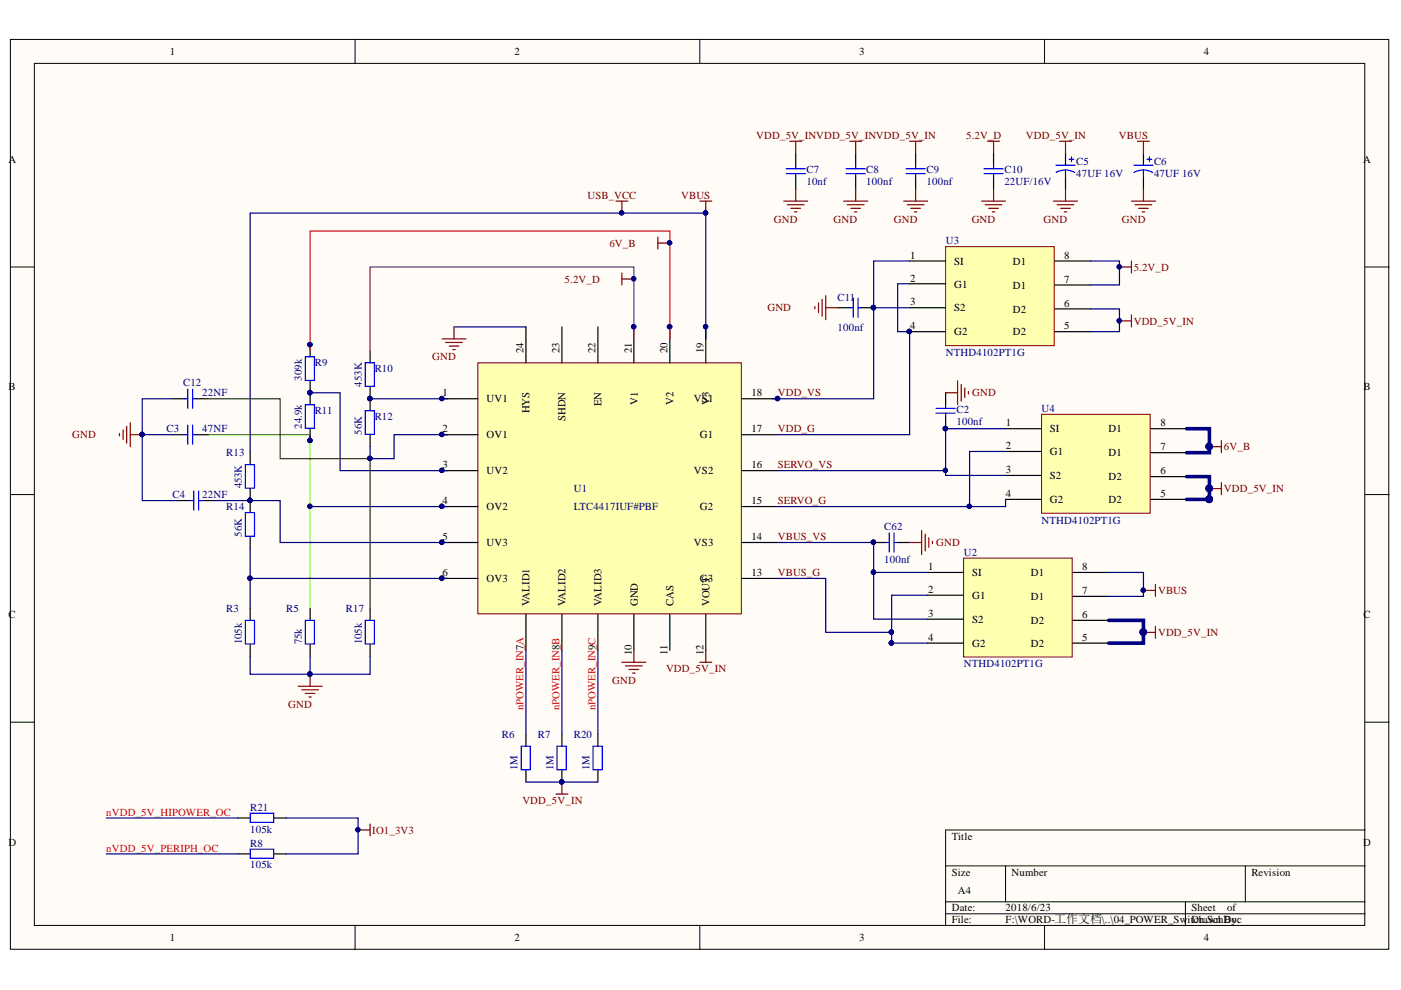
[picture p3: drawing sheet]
<svg xmlns="http://www.w3.org/2000/svg" width="297mm" height="210mm" viewBox="0 0 297 210" stroke-linecap="round" stroke-linejoin="round" font-family="sans-serif">
<defs><g id="words">
<g font-size="2.3">
<text x="36" y="11.7">1</text>
<text x="109.1" y="11.7">2</text>
<text x="182.2" y="11.7">3</text>
<text x="255.3" y="11.7">4</text>
<text x="1.8" y="34.5">A</text>
<text x="289" y="34.5">A</text>
<text x="193" y="59.7">2</text>
<text x="193" y="54.9">1</text>
<text x="202.3" y="56.1">SI</text>
<text x="214.7" y="56.1">D1</text>
<text x="225.6" y="54.9">8</text>
<text x="225.6" y="59.9">7</text>
<text x="193" y="64.8">3</text>
<text x="202.3" y="61">G1</text>
<text x="214.7" y="61.2">D1</text>
<text x="225.6" y="65">6</text>
<text x="193" y="69.8">4</text>
<text x="202.3" y="71.1">G2</text>
<text x="202.3" y="66">S2</text>
<text x="214.7" y="66.3">D2</text>
<text x="214.7" y="71.1">D2</text>
<text x="225.6" y="69.8">5</text>
<text x="111" y="74.9" transform="rotate(-90 111 74.9)">24</text>
<text x="118.6" y="74.9" transform="rotate(-90 118.6 74.9)">23</text>
<text x="126.2" y="74.9" transform="rotate(-90 126.2 74.9)">22</text>
<text x="133.9" y="74.9" transform="rotate(-90 133.9 74.9)">21</text>
<text x="141.5" y="74.9" transform="rotate(-90 141.5 74.9)">20</text>
<text x="149.2" y="74.9" transform="rotate(-90 149.2 74.9)">19</text>
<text x="1.8" y="82.8">B</text>
<text x="289.1" y="82.8">B</text>
<text x="93.8" y="84">1</text>
<text x="103.1" y="85.3">UV1</text>
<text x="112.3" y="87.6" transform="rotate(-90 112.3 87.6)">HYS</text>
<text x="119.9" y="89.3" transform="rotate(-90 119.9 89.3)">SHDN</text>
<text x="127.5" y="86.1" transform="rotate(-90 127.5 86.1)">EN</text>
<text x="135.2" y="85.8" transform="rotate(-90 135.2 85.8)">V1</text>
<text x="142.8" y="85.8" transform="rotate(-90 142.8 85.8)">V2</text>
<text x="147.1" y="85.3">VS1</text>
<text x="150.4" y="85.8" transform="rotate(-90 150.4 85.8)">V3</text>
<text x="159.3" y="84">18</text>
<text x="93.8" y="91.6">2</text>
<text x="103.1" y="92.9">OV1</text>
<text x="148.4" y="92.9">G1</text>
<text x="159.3" y="91.6">17</text>
<text x="213.3" y="95.2">2</text>
<text x="213.3" y="90.4">1</text>
<text x="222.6" y="91.6">SI</text>
<text x="235" y="91.6">D1</text>
<text x="246" y="90.4">8</text>
<text x="246" y="95.4">7</text>
<text x="93.8" y="99.3">3</text>
<text x="103.1" y="100.5">UV2</text>
<text x="147.1" y="100.5">VS2</text>
<text x="159.3" y="99.3">16</text>
<text x="213.3" y="100.3">3</text>
<text x="222.6" y="101.5">S2</text>
<text x="222.6" y="96.5">G1</text>
<text x="235" y="96.7">D1</text>
<text x="235" y="101.8">D2</text>
<text x="246" y="100.5">6</text>
<text x="93.8" y="106.9">4</text>
<text x="159.3" y="106.9">15</text>
<text x="213.3" y="105.4">4</text>
<text x="222.6" y="106.7">G2</text>
<text x="235" y="106.7">D2</text>
<text x="246" y="105.4">5</text>
<text x="103.1" y="108.2">OV2</text>
<text x="148.4" y="108.2">G2</text>
<text x="93.8" y="114.6">5</text>
<text x="103.1" y="115.8">UV3</text>
<text x="147.1" y="115.8">VS3</text>
<text x="159.3" y="114.6">14</text>
<text x="93.8" y="122.2">6</text>
<text x="103.1" y="123.4">OV3</text>
<text x="148.4" y="123.4">G3</text>
<text x="159.3" y="122.2">13</text>
<text x="196.8" y="125.7">2</text>
<text x="196.8" y="120.9">1</text>
<text x="206.1" y="122.2">SI</text>
<text x="218.5" y="122.2">D1</text>
<text x="229.4" y="120.9">8</text>
<text x="229.4" y="126">7</text>
<text x="1.8" y="131">C</text>
<text x="112.3" y="128.5" transform="rotate(-90 112.3 128.5)">VALID1</text>
<text x="119.9" y="128.5" transform="rotate(-90 119.9 128.5)">VALID2</text>
<text x="127.5" y="128.5" transform="rotate(-90 127.5 128.5)">VALID3</text>
<text x="135.2" y="128.5" transform="rotate(-90 135.2 128.5)">GND</text>
<text x="142.8" y="128.5" transform="rotate(-90 142.8 128.5)">CAS</text>
<text x="150.4" y="128.5" transform="rotate(-90 150.4 128.5)">VOUT</text>
<text x="196.8" y="130.8">3</text>
<text x="206.1" y="127">G1</text>
<text x="218.5" y="127.2">D1</text>
<text x="229.4" y="131">6</text>
<text x="289.1" y="131">C</text>
<text x="111" y="137.7" transform="rotate(-90 111 137.7)">7</text>
<text x="118.6" y="137.7" transform="rotate(-90 118.6 137.7)">8</text>
<text x="126.2" y="137.7" transform="rotate(-90 126.2 137.7)">9</text>
<text x="196.8" y="135.9">4</text>
<text x="206.1" y="137.1">G2</text>
<text x="206.1" y="132.1">S2</text>
<text x="218.5" y="132.3">D2</text>
<text x="218.5" y="137.1">D2</text>
<text x="229.4" y="135.9">5</text>
<text x="133.9" y="138.9" transform="rotate(-90 133.9 138.9)">10</text>
<text x="141.5" y="138.8" transform="rotate(-90 141.5 138.8)">11</text>
<text x="149.2" y="138.9" transform="rotate(-90 149.2 138.9)">12</text>
<text x="1.8" y="179.3">D</text>
<text x="201.8" y="178">Title</text>
<text x="289" y="179.3">D</text>
<text x="201.8" y="185.6">Size</text>
<text x="214.5" y="185.6">Number</text>
<text x="265.3" y="185.6">Revision</text>
<text x="203.1" y="189.4">A4</text>
<text x="201.8" y="193.3">Date:</text>
<text x="201.8" y="195.8">File:</text>
<text x="213.2" y="193.3">2018/6/23</text>
<text x="213.2" y="195.8">F:\WORD-工作文档\..\04_POWER_Sw</text>
<text x="251.8" y="195.8">itDrawn By:</text>
<text x="252.6" y="193.3">Sheet</text>
<text x="253.1" y="195.8">ch.SchDoc</text>
<text x="260.2" y="193.3">of</text>
<text x="36" y="199.6">1</text>
<text x="109.1" y="199.6">2</text>
<text x="182.2" y="199.6">3</text>
<text x="255.3" y="199.6">4</text>
</g>
<g font-size="2.3" fill="#800000">
<text x="160.3" y="29.4">VDD_5V_INVDD_5V_INVDD_5V_IN</text>
<text x="204.8" y="29.4">5.2V_D</text>
<text x="217.5" y="29.4">VDD_5V_IN</text>
<text x="237.2" y="29.4">VBUS</text>
<text x="124.5" y="42.1">USB_VCC</text>
<text x="144.4" y="42.1">VBUS</text>
<text x="164" y="47.3">GND</text>
<text x="176.7" y="47.3">GND</text>
<text x="189.5" y="47.3">GND</text>
<text x="206" y="47.3">GND</text>
<text x="221.2" y="47.3">GND</text>
<text x="237.8" y="47.3">GND</text>
<text x="129.2" y="52.3">6V_B</text>
<text x="119.7" y="59.9">5.2V_D</text>
<text x="240.4" y="57.4">5.2V_D</text>
<text x="162.7" y="66">GND</text>
<text x="240.4" y="68.8">VDD_5V_IN</text>
<text x="91.6" y="76.4">GND</text>
<text x="164.9" y="84">VDD_VS</text>
<text x="206.1" y="84">GND</text>
<text x="15.3" y="92.9">GND</text>
<text x="164.9" y="91.6">VDD_G</text>
<text x="259.5" y="95.4">6V_B</text>
<text x="164.9" y="99.3">SERVO_VS</text>
<text x="164.9" y="106.9">SERVO_G</text>
<text x="259.5" y="104.4">VDD_5V_IN</text>
<text x="164.9" y="114.6">VBUS_VS</text>
<text x="198.5" y="115.8">GND</text>
<text x="164.9" y="122.2">VBUS_G</text>
<text x="245.5" y="126">VBUS</text>
<text x="245.5" y="134.8">VDD_5V_IN</text>
<text x="141.2" y="142.4">VDD_5V_IN</text>
<text x="129.8" y="145">GND</text>
<text x="61.1" y="150.1">GND</text>
<text x="110.7" y="170.4">VDD_5V_IN</text>
<text x="78.9" y="176.8">IO1_3V3</text>
</g>
<g font-size="2.3" fill="#000080">
<text x="228.2" y="35">C5</text>
<text x="244.7" y="35">C6</text>
<text x="171" y="36.8">C7</text>
<text x="171" y="39.3">10nf</text>
<text x="183.7" y="36.8">C8</text>
<text x="183.7" y="39.3">100nf</text>
<text x="196.5" y="36.8">C9</text>
<text x="196.5" y="39.3">100nf</text>
<text x="213" y="36.8">C10</text>
<text x="213" y="39.3">22UF/16V</text>
<text x="228.2" y="37.5">47UF 16V</text>
<text x="244.7" y="37.5">47UF 16V</text>
<text x="200.5" y="51.8">U3</text>
<text x="177.6" y="63.7">C11</text>
<text x="177.6" y="70.1">100nf</text>
<text x="66.8" y="77.7">R9</text>
<text x="200.5" y="75.4">NTHD4102PT1G</text>
<text x="38.8" y="81.8">C12</text>
<text x="64" y="80.7" transform="rotate(-90 64 80.7)">309k</text>
<text x="76.7" y="82" transform="rotate(-90 76.7 82)">453K</text>
<text x="79.4" y="79">R10</text>
<text x="42.9" y="84">22NF</text>
<text x="66.8" y="87.8">R11</text>
<text x="79.4" y="89.1">R12</text>
<text x="202.8" y="87.6">C2</text>
<text x="220.8" y="87.3">U4</text>
<text x="35.3" y="91.6">C3</text>
<text x="42.9" y="91.6">47NF</text>
<text x="64" y="90.9" transform="rotate(-90 64 90.9)">24.9k</text>
<text x="76.7" y="92.2" transform="rotate(-90 76.7 92.2)">56K</text>
<text x="202.8" y="90.1">100nf</text>
<text x="48" y="96.7">R13</text>
<text x="36.5" y="105.7">C4</text>
<text x="42.9" y="105.7">22NF</text>
<text x="51.3" y="103.6" transform="rotate(-90 51.3 103.6)">453K</text>
<text x="121.7" y="104.4">U1</text>
<text x="48" y="108.2">R14</text>
<text x="51.3" y="113.8" transform="rotate(-90 51.3 113.8)">56K</text>
<text x="121.7" y="108.2">LTC4417IUF#PBF</text>
<text x="187.5" y="112.3">C62</text>
<text x="220.8" y="111">NTHD4102PT1G</text>
<text x="187.5" y="119.4">100nf</text>
<text x="204.3" y="117.8">U2</text>
<text x="48" y="129.8">R3</text>
<text x="60.7" y="129.8">R5</text>
<text x="73.4" y="129.8">R17</text>
<text x="51.3" y="136.6" transform="rotate(-90 51.3 136.6)">105k</text>
<text x="64" y="136.6" transform="rotate(-90 64 136.6)">75k</text>
<text x="76.7" y="136.6" transform="rotate(-90 76.7 136.6)">105k</text>
<text x="204.3" y="141.4">NTHD4102PT1G</text>
<text x="106.4" y="156.4">R6</text>
<text x="114" y="156.4">R7</text>
<text x="121.7" y="156.4">R20</text>
<text x="109.7" y="163.2" transform="rotate(-90 109.7 163.2)">1M</text>
<text x="117.3" y="163.2" transform="rotate(-90 117.3 163.2)">1M</text>
<text x="125" y="163.2" transform="rotate(-90 125 163.2)">1M</text>
<text x="53" y="172">R21</text>
<text x="53" y="176.5">105k</text>
<text x="53" y="179.6">R8</text>
<text x="53" y="184.1">105k</text>
</g>
<g font-size="2.3" fill="#f00">
<text x="111" y="150.6" transform="rotate(-90 111 150.6)">nPOWER_IN_A</text>
<text x="118.6" y="150.6" transform="rotate(-90 118.6 150.6)">nPOWER_IN_B</text>
<text x="126.2" y="150.6" transform="rotate(-90 126.2 150.6)">nPOWER_IN_C</text>
<text x="22.5" y="173">nVDD_5V_HIPOWER_OC</text>
<text x="22.5" y="180.6">nVDD_5V_PERIPH_OC</text>
</g>
</g></defs>
<g fill="#fffcf8" stroke="#000" stroke-width=".21">
<path d="M2.2 8.4h292.2v192.9h-292.2z"/>
<path d="M7.3 13.4h282.1v182.8h-282.1z"/>
</g>
<g fill="none" stroke="#000" stroke-width=".21">
<path d="M75.3 8.4v5M148.4 8.4v5M221.5 8.4v5M2.2 56.6h5.1M289.5 56.6h5M2.2 104.9h5.1M289.5 104.9h5M2.2 153.1h5.1M289.5 153.1h5M289.5 176h-89v20.3M75.3 196.3v5.1M148.4 196.3v5.1"/>
<path d="M200.5 183.6h89M200.5 191.2h89M200.5 193.8h89M213.2 183.6v7.6M221.5 196.3v5.1M251.3 191.2v5.1M264 183.6v7.6"/>
</g>
<path d="M101.3 76.9h55.9v53.3h-55.9z" fill="#ffffb0" stroke="#800000" stroke-width=".21"/>
<g fill="none" stroke="#000" stroke-width=".25">
<path d="M111.5 69.3v7.6M119.1 69.3v7.6M126.8 69.3v7.6M134.4 69.3v7.6M142 69.3v7.6M149.6 69.3v7.6M93.7 84.5h7.6M93.7 92.2h7.6M93.7 99.8h7.6M157.3 84.5h7.6M157.3 92.2h7.6M157.3 99.8h7.6"/>
<path d="M93.7 107.4h7.6M93.7 115h7.6M157.3 107.4h7.6M157.3 115h7.6M93.7 122.6h7.6M111.5 130.3v7.6M119.1 130.3v7.6M126.8 130.3v7.6M134.4 130.3v7.6M142 130.3v7.6M149.6 130.3v7.6M157.3 122.6h7.6"/>
</g>
<g fill="#000080" stroke="#000080" stroke-width=".21">
<circle cx="93.7" cy="84.5" r=".46"/>
<circle cx="93.7" cy="92.1" r=".46"/>
<circle cx="93.7" cy="99.7" r=".46"/>
<circle cx="93.7" cy="107.4" r=".46"/>
<circle cx="93.7" cy="115" r=".46"/>
<circle cx="93.7" cy="122.6" r=".46"/>
<circle cx="164.8" cy="84.5" r=".46"/>
<circle cx="149.6" cy="69.3" r=".46"/>
<circle cx="142" cy="69.3" r=".46"/>
<circle cx="134.3" cy="69.3" r=".46"/>
</g>
<path d="M200.5 52.3h23v21h-23z" fill="#ffffb0" stroke="#800000" stroke-width=".21"/>
<g fill="none" stroke="#000" stroke-width=".25">
<path d="M192.9 55.3h7.6M223.6 55.3h7.6M65.8 73.1v2.6M78.5 74.4v2.5M192.9 70.3h7.6M192.9 65.2h7.6M192.9 60.2h7.6M223.6 70.3h7.6M223.6 60.4h7.6M223.6 65.5h7.6M53 96v2.5M65.8 80.7v5.1"/>
<path d="M65.8 90.9v2.5M78.5 82v5.1M78.5 92.2v2.5M53 103.6v5.1M53 113.8v2.5M53 129v2.5M53 136.6v2.5M65.8 129v2.5M65.8 136.6v2.5M78.5 129v2.5M78.5 136.6v2.5"/>
</g>
<g fill="#000080" stroke="#000080" stroke-width=".21">
<circle cx="192.8" cy="70.3" r=".46"/>
<circle cx="93.7" cy="84.5" r=".46"/>
<circle cx="78.4" cy="84.5" r=".46"/>
<circle cx="65.7" cy="73.1" r=".46"/>
<circle cx="65.7" cy="83.2" r=".46"/>
<circle cx="93.7" cy="99.7" r=".46"/>
<circle cx="65.7" cy="93.4" r=".46"/>
<circle cx="53" cy="106.1" r=".46"/>
<circle cx="65.7" cy="107.4" r=".46"/>
<circle cx="93.7" cy="107.4" r=".46"/>
<circle cx="53" cy="122.6" r=".46"/>
<circle cx="65.7" cy="142.9" r=".46"/>
<circle cx="149.6" cy="45.1" r=".46"/>
<circle cx="237.3" cy="56.6" r=".46"/>
<circle cx="237.3" cy="68" r=".46"/>
</g>
<path d="M231.2 55.3h6.1v5.1h-6.1M96.3 69.3h15.2M231.2 65.5h6.1v4.8h-6.1M65.8 83.3h6.3v16.5h22.9M78.5 84.5h16.5M65.8 107.4h29.2M53 139.1v3.9h12.8M53 122.6v6.4M65.8 139.1v3.9M78.5 139.1v3.9h-12.7" fill="none" stroke="#000080" stroke-width=".25"/>
<path d="M64.7 75.7h2v5h-2zM77.4 76.9h2v5h-2zM52 98.5h2v5h-2zM64.7 85.8h2v5h-2zM77.4 87.1h2v5h-2zM52 108.7h2v5h-2zM52 131.5h2v5h-2zM64.7 131.5h2v5h-2zM77.4 131.5h2v5h-2z" fill="none" stroke="#00f" stroke-width=".25"/>
<g fill="none" stroke="#800000" stroke-width=".25">
<path d="M148.4 42.6h2.5M149.6 42.6v2.6M93.7 71.8h5.1M94.5 72.6h3.5M95.2 73.4h2.1M96 74.1h.5M96.3 69.3v2.5M237.3 68h2.6M239.9 66.8v2.5M134.4 137.9v2.5M63.2 145.5h5.1M64 146.3h3.5"/>
<path d="M64.7 147h2.1M65.5 147.8h.5M65.8 143v2.5M131.8 140.4h5.1M132.6 141.2h3.6M133.4 141.9h2M134.1 142.7h.5"/>
</g>
<path d="M220.8 87.8h23.1v21h-23.1z" fill="#ffffb0" stroke="#800000" stroke-width=".21"/>
<path d="M213.2 95.7h7.6M213.2 90.9h7.6M244 90.9h7.6M244 96h7.6M213.2 105.9h7.6M213.2 100.8h7.6M244 105.9h7.6M244 101.1h7.6" fill="none" stroke="#000" stroke-width=".25"/>
<path d="M164.9 99.8h35.6M213.2 95.7h-7.6v11.7" fill="none" stroke="#000080" stroke-width=".25"/>
<g fill="#000080" stroke="#000080" stroke-width=".21">
<circle cx="205.5" cy="107.4" r=".46"/>
<circle cx="200.4" cy="99.7" r=".46"/>
<circle cx="256.4" cy="94.7" r=".72"/>
<circle cx="256.4" cy="103.5" r=".71"/>
<circle cx="256.4" cy="105.8" r=".72"/>
</g>
<path d="M251.6 90.9h4.8v5.1h-4.8M251.6 101.1h4.8v4.8" fill="none" stroke="#000080" stroke-width=".76"/>
<path d="M256.4 103.6h2.6M259 102.3v2.6" fill="none" stroke="#800000" stroke-width=".25"/>
<path d="M204.3 118.3h23v21h-23z" fill="#ffffb0" stroke="#800000" stroke-width=".21"/>
<g fill="none" stroke="#000" stroke-width=".25">
<path d="M168.7 32.5v2.5M168.7 37.6v2.5M181.4 32.5v2.5M181.4 37.6v2.5M194.1 32.5v2.5M194.1 37.6v2.5M210.7 32.5v2.5M210.7 37.6v2.5M225.9 32.5v2.5M225.9 37.6v2.5M242.4 32.5v2.5M242.4 37.6v2.5"/>
<path d="M177.6 65.2h2.5M182.7 65.2h2.5M36.5 92.2h2.6M36.5 84.5h2.6M41.6 92.2h2.5M41.6 84.5h2.5M200.5 83.3v2.5M200.5 88.4v2.5M37.8 106.1h2.5M42.9 106.1h2.5M185.2 115h2.6M190.3 115h2.6"/>
<path d="M196.7 136.4h7.6M196.7 131.3h7.6M196.7 126.2h7.6M196.7 121.4h7.6M227.4 136.4h7.7M227.4 121.4h7.7M227.4 126.5h7.7M227.4 131.5h7.7M111.5 155.7v2.5M119.1 155.7v2.5M126.8 155.7v2.5M50.5 173.4h2.5"/>
<path d="M58.1 173.4h2.6M111.5 163.3v2.5M119.1 163.3v2.5M126.8 163.3v2.5M50.5 181.1h2.5M58.1 181.1h2.6"/>
</g>
<g fill="none" stroke="#000080" stroke-width=".25">
<path d="M192.9 55.3h-7.7v9.9M149.6 71.8v-26.6h-96.6v50.8M185.2 65.2v19.3h-21.6M185.2 65.2h7.7M192.9 60.2h-2.6v10.1h2.6v21.9h-28M30.2 92.2v13.9h7.6M30.2 92.2h6.3M36.5 84.5h-6.3v7.7M65.8 92.2v1.2M95 92.2h-11.5v5h-5v-2.5M213.2 90.9h-12.7v9.9h12.7M45.4 106.1h14v8.9h35.6"/>
<path d="M53 116.3v6.3h42M164.9 115h20.3v6.4M213.2 105.9v1.5h-48.3M111.5 137.9v17.8M119.1 137.9v17.8M126.8 137.9v17.8M164.9 122.6h10.2v11.5h13.9M185.2 121.4v9.9h11.5M185.2 121.4h11.5M189 136.4h7.7M189 134.1v2.5M196.7 126.2h-7.7v7.9"/>
<path d="M235.1 121.4h7.3v5.1h-7.3M22.5 173.4h28M60.7 173.4h15.2v7.7h-15.2M111.5 165.8h15.3M22.5 181.1h28"/>
</g>
<g fill="#000080" stroke="#000080" stroke-width=".21">
<circle cx="189" cy="136.3" r=".47"/>
<circle cx="189" cy="134" r=".46"/>
<circle cx="242.4" cy="134" r=".71"/>
<circle cx="65.7" cy="93.4" r=".46"/>
<circle cx="30.1" cy="92.1" r=".46"/>
<circle cx="65.7" cy="107.4" r=".46"/>
<circle cx="242.4" cy="125.1" r=".46"/>
<circle cx="185.2" cy="65.2" r=".46"/>
<circle cx="200.4" cy="90.9" r=".46"/>
<circle cx="185.2" cy="115" r=".46"/>
<circle cx="93.7" cy="122.6" r=".46"/>
<circle cx="53" cy="122.6" r=".46"/>
<circle cx="93.7" cy="92.1" r=".46"/>
<circle cx="78.4" cy="97.2" r=".46"/>
<circle cx="192.8" cy="70.3" r=".46"/>
<circle cx="200.4" cy="99.7" r=".46"/>
<circle cx="256.4" cy="105.8" r=".72"/>
<circle cx="185.2" cy="121.3" r=".46"/>
<circle cx="149.6" cy="69.3" r=".46"/>
<circle cx="149.6" cy="45.1" r=".46"/>
<circle cx="131.8" cy="45.1" r=".46"/>
<circle cx="119.1" cy="165.8" r=".46"/>
<circle cx="164.8" cy="84.5" r=".46"/>
<circle cx="205.5" cy="107.4" r=".46"/>
<circle cx="93.7" cy="115" r=".46"/>
<circle cx="53" cy="106.1" r=".46"/>
<circle cx="75.9" cy="175.9" r=".46"/>
<circle cx="237.3" cy="56.6" r=".46"/>
<circle cx="256.4" cy="94.7" r=".72"/>
<circle cx="134.3" cy="69.3" r=".46"/>
<circle cx="134.3" cy="59.1" r=".46"/>
<circle cx="142" cy="69.3" r=".46"/>
<circle cx="142" cy="51.5" r=".46"/>
<circle cx="65.7" cy="73.1" r=".46"/>
</g>
<path d="M251.6 105.9h4.8v.2M235.1 131.5h7.3v4.9h-7.3" fill="none" stroke="#000080" stroke-width=".76"/>
<g fill="none" stroke="#800000" stroke-width=".25">
<path d="M167.4 29.9h2.6M168.7 29.9v2.6M180.1 29.9h2.6M181.4 29.9v2.6M192.9 29.9h2.5M194.1 29.9v2.6M209.4 29.9h2.5M210.7 29.9v2.6M224.6 29.9h2.6M225.9 29.9v2.6M241.2 29.9h2.5M242.4 29.9v2.6"/>
<path d="M130.6 42.6h2.5M131.8 42.6v2.6M131.8 57.9v2.5M131.8 59.2h2.6M139.5 50.3v2.5M139.5 51.5h2.5M166.2 42.6h5.1M166.9 43.4h3.6M167.7 44.2h2M168.5 44.9h.5M168.7 40.1v2.5M178.9 42.6h5.1"/>
<path d="M179.6 43.4h3.6M180.4 44.2h2M181.2 44.9h.5M181.4 40.1v2.5M191.6 42.6h5.1M192.4 43.4h3.5M193.1 44.2h2M193.9 44.9h.5M194.1 40.1v2.5M208.1 42.6h5.1M208.9 43.4h3.5M209.6 44.2h2.1"/>
<path d="M210.4 44.9h.5M210.7 40.1v2.5M223.4 42.6h5.1M224.1 43.4h3.6M224.9 44.2h2M225.7 44.9h.5M225.9 40.1v2.5M237.3 56.6h2.6M239.9 42.6h5.1M239.9 55.3v2.6M240.7 43.4h3.5M241.4 44.2h2"/>
<path d="M242.2 44.9h.5M242.4 40.1v2.5M172.8 65v.5M173.5 64.2v2.1M174.3 63.5v3.5M175.1 62.7v5.1M175.1 65.2h2.5M25.3 91.9v.5M26.1 91.2v2M26.9 90.4v3.5M27.6 89.6v5.1M27.6 92.2h2.6"/>
<path d="M200.5 83.3h2.5M203 80.7v5.1M203.8 81.5v3.6M204.6 82.3v2M205.3 83v.5M256.4 94.7h2.6M259 93.4v2.6M192.9 115h2.5M195.4 112.5v5.1M196.2 113.2v3.6M196.9 114v2M197.7 114.8v.5"/>
<path d="M149.6 137.9v2.5M242.4 134.1h2.6M242.4 125.2h2.6M245 123.9v2.6M245 132.8v2.5M148.4 140.4h2.5M75.9 176h2.6M78.5 174.7v2.5M117.9 168.4h2.5M119.1 165.8v2.6"/>
</g>
<g fill="none" stroke="#00f" stroke-width=".25">
<path d="M166.7 35.8h4M166.7 36.8h4M168.7 35v.8M168.7 36.8v.8M179.4 35.8h4.1M179.4 36.8h4.1M181.4 35v.8M181.4 36.8v.8M192.1 35.8h4.1M192.1 36.8h4.1M194.1 35v.8M194.1 36.8v.8"/>
<path d="M208.6 35.8h4.1M208.6 36.8h4.1M210.7 35v.8M210.7 36.8v.8M223.9 35h4M225.9 36l1.2 .2 .8 .4M225.9 36l-.8 .1-1.2 .4M225.9 36v1.6M226.7 33.8h1M227.2 33.2v1.1M240.4 35h4.1M242.4 36l1.2 .2 .8 .4"/>
<path d="M242.4 36l-.8 .1-1.2 .4M242.4 36v1.6M243.2 33.8h1M243.7 33.2v1.1M180.1 65.2h.8M180.9 63.2v4.1M181.9 63.2v4.1M181.9 65.2h.8M39.1 92.2h.7M39.1 84.5h.7M39.8 82.5v4.1M39.8 90.1v4.1"/>
<path d="M40.8 82.5v4.1M40.8 90.1v4.1M40.8 92.2h.8M40.8 84.5h.8M198.5 86.6h4M198.5 87.6h4M200.5 85.8v.8M200.5 87.6v.8M40.3 106.1h.8M41.1 104.1v4.1M42.1 104.1v4.1M42.1 106.1h.8"/>
<path d="M187.8 115h.7M188.5 113v4.1M189.6 113v4.1M189.6 115h.7M110.5 158.2h1.9v5h-1.9zM118.1 158.2h2v5h-2zM125.7 158.2h2v5h-2zM53 172.4h5v2h-5zM53 180h5v2h-5z"/>
</g>
<path d="M44.1 92.2h21.7M65.8 93.4v35.6" fill="none" stroke="#0f0" stroke-width=".25"/>
<path d="M44.1 84.5h15.3v12.7h19.1v31.8" fill="none" stroke="#008000" stroke-width=".25"/>
<path d="M134.4 71.8v-15.2h-55.9v17.8" fill="none" stroke="#800080" stroke-width=".25"/>
<path d="M142 71.8v-22.8h-76.2v25.4" fill="none" stroke="#f00" stroke-width=".25"/>
<use href="#words"/>
</svg>
